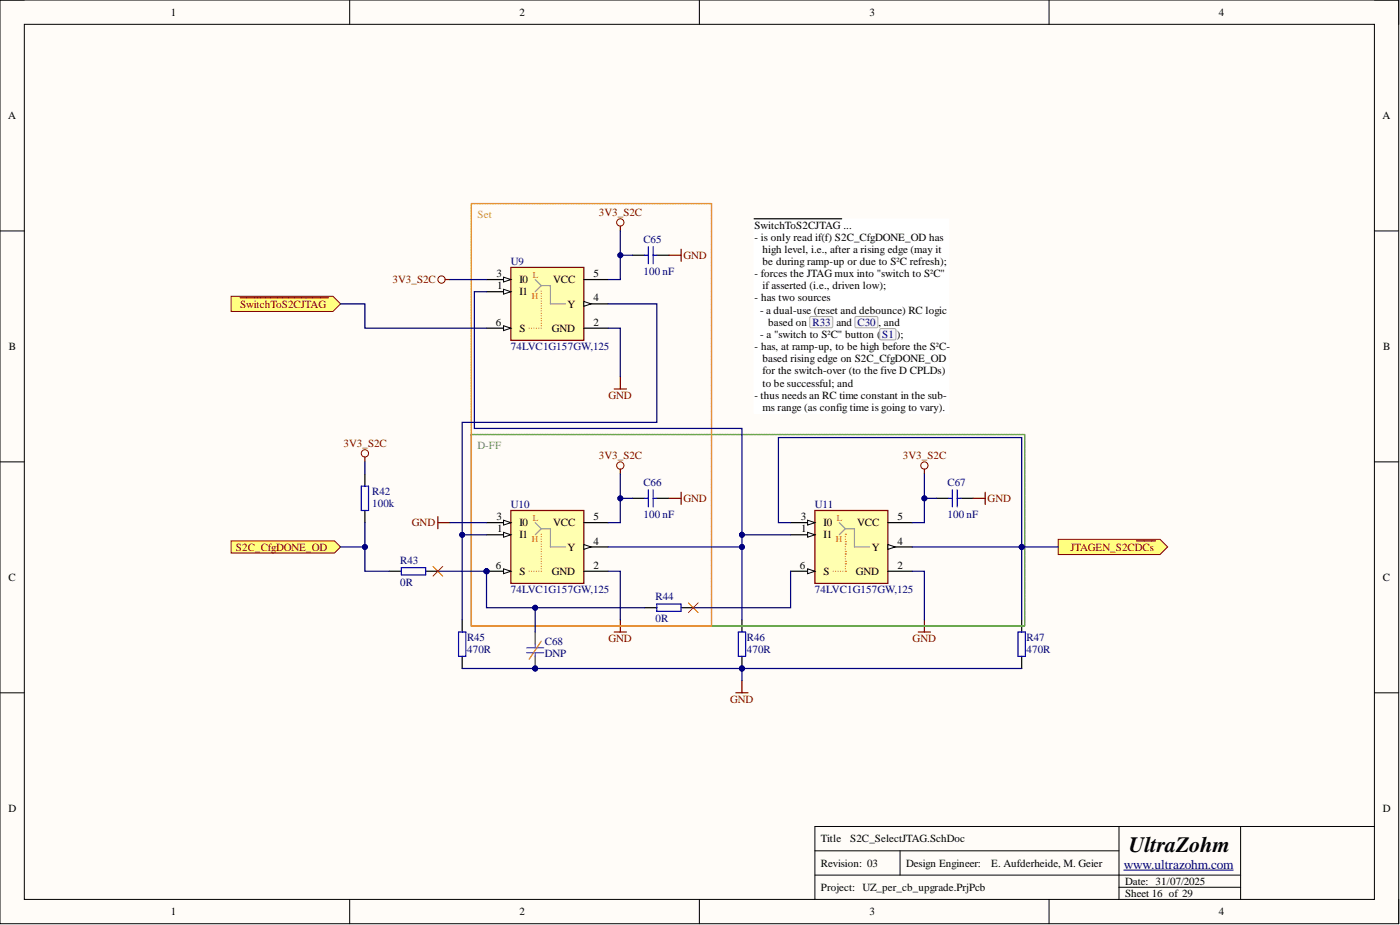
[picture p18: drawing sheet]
<svg xmlns="http://www.w3.org/2000/svg" width="292mm" height="193mm" viewBox="0 0 292 193" stroke-linecap="round" stroke-linejoin="round" font-family="sans-serif">
<defs><g id="words">
<text font-size="4.6" x="235.5" y="177.7">UltraZohm</text>
<text font-size="2.8" fill="#000080" x="234.5" y="181.2">www.ultrazohm.com</text>
<g font-size="2.3">
<text x="35.6" y="3.3">1</text>
<text x="108.4" y="3.3">2</text>
<text x="181.4" y="3.3">3</text>
<text x="254.3" y="3.3">4</text>
<text x="1.7" y="24.9">A</text>
<text x="288.5" y="24.9">A</text>
<text x="157.4" y="47.7">SwitchToS2CJTAG ...</text>
<text x="157.4" y="50.2">- is only read if(f) S2C_CfgDONE_OD has</text>
<text x="159.1" y="52.7">high level, i.e., after a rising edge (may it</text>
<text x="103.6" y="57.8">3</text>
<text x="108.4" y="59.1">I0</text>
<text x="115.4" y="59.1">VCC</text>
<text x="123.8" y="57.8">5</text>
<text x="157.4" y="57.8">- forces the JTAG mux into &quot;switch to S²C&quot;</text>
<text x="159.1" y="55.3">be during ramp-up or due to S²C refresh);</text>
<text x="103.7" y="60.3">1</text>
<text x="108.4" y="61.6">I1</text>
<text x="118.4" y="64.2">Y</text>
<text x="123.8" y="62.9">4</text>
<text x="157.4" y="62.9">- has two sources</text>
<text x="158.6" y="65.4">- a dual-use (reset and debounce) RC logic</text>
<text x="159.1" y="60.3">ifasserted (i.e., driven low);</text>
<text x="103.5" y="68">6</text>
<text x="108.4" y="69.2">S</text>
<text x="115.1" y="69.2">GND</text>
<text x="123.8" y="68">2</text>
<text x="158.6" y="70.5">- a &quot;switch to S²C&quot; button (S1 );</text>
<text x="160.3" y="68">based on R33 and C30 , and</text>
<text x="1.9" y="73">B</text>
<text x="157.4" y="73">- has, at ramp-up, to be high before the S²C-</text>
<text x="159.1" y="75.6">based rising edge on S2C_CfgDONE_OD</text>
<text x="288.6" y="73">B</text>
<text x="157.4" y="83.2">- thus needs an RC time constant in the sub-</text>
<text x="159.1" y="78.1">for the switch-over (to the five D CPLDs)</text>
<text x="159.1" y="80.6">to be successful; and</text>
<text x="159.1" y="85.7">ms range (as config time is going to vary).</text>
<text x="103.6" y="108.5">3</text>
<text x="103.7" y="111.1">1</text>
<text x="108.4" y="112.3">I1</text>
<text x="108.4" y="109.8">I0</text>
<text x="115.4" y="109.8">VCC</text>
<text x="123.8" y="113.6">4</text>
<text x="123.8" y="108.5">5</text>
<text x="167.1" y="108.5">3</text>
<text x="167.2" y="111.1">1</text>
<text x="171.8" y="112.3">I1</text>
<text x="171.8" y="109.8">I0</text>
<text x="178.8" y="109.8">VCC</text>
<text x="187.3" y="113.6">4</text>
<text x="187.3" y="108.5">5</text>
<text x="103.5" y="118.7">6</text>
<text x="108.4" y="119.9">S</text>
<text x="115.1" y="119.9">GND</text>
<text x="118.4" y="114.9">Y</text>
<text x="123.8" y="118.7">2</text>
<text x="166.9" y="118.7">6</text>
<text x="171.8" y="119.9">S</text>
<text x="178.6" y="119.9">GND</text>
<text x="181.9" y="114.9">Y</text>
<text x="187.3" y="118.7">2</text>
<text x="1.8" y="121.2">C</text>
<text x="288.5" y="121.2">C</text>
<text x="1.8" y="169.4">D</text>
<text x="288.5" y="169.4">D</text>
<text x="171.3" y="175.7">Title</text>
<text x="177.4" y="175.7">S2C_SelectJTAG.SchDoc</text>
<text x="171.3" y="180.8">Revision: 03</text>
<text x="171.3" y="185.9">Project: UZ_per_cb_upgrade.PrjPcb</text>
<text x="189.1" y="180.8">Design Engineer:</text>
<text x="206.8" y="180.8">E. Aufderheide, M. Geier</text>
<text x="234.7" y="184.6">Date: 31/07/2025</text>
<text x="35.6" y="190.9">1</text>
<text x="108.4" y="190.9">2</text>
<text x="181.4" y="190.9">3</text>
<text x="234.7" y="187.1">Sheet 16 of 29</text>
<text x="254.3" y="190.9">4</text>
</g>
<text font-size="2.3" fill="#e69138" x="99.6" y="45.4">Set</text>
<g font-size="2.3" fill="#800000">
<text x="124.9" y="45.1">3V3_S2C</text>
<text x="81.9" y="59.1">3V3_S2C</text>
<text x="142.6" y="54">GND</text>
<text x="50.1" y="64.2">SwitchToS2CJTAG</text>
<text x="127" y="83.2">GND</text>
<text x="71.6" y="93.3">3V3_S2C</text>
<text x="124.9" y="95.8">3V3_S2C</text>
<text x="188.4" y="95.8">3V3_S2C</text>
<text x="142.6" y="104.7">GND</text>
<text x="206.1" y="104.7">GND</text>
<text x="85.9" y="109.8">GND</text>
<text x="49.2" y="114.9">S2C_CfgDONE_OD</text>
<text x="223.3" y="114.9">JTAGEN_S2CDCs</text>
<text x="127" y="133.9">GND</text>
<text x="190.4" y="133.9">GND</text>
<text x="152.3" y="146.6">GND</text>
</g>
<g font-size="2.3" fill="#000080">
<text x="134.2" y="50.7">C65</text>
<text x="106.6" y="55.3">U9</text>
<text x="134.2" y="57.3">100 nF</text>
<text x="106.6" y="73">74LVC1G157GW,125</text>
<text x="134.2" y="101.4">C66</text>
<text x="197.7" y="101.4">C67</text>
<text x="77.7" y="105.7">100k</text>
<text x="77.7" y="103.2">R42</text>
<text x="106.6" y="106">U10</text>
<text x="170" y="106">U11</text>
<text x="134.2" y="108">100 nF</text>
<text x="197.7" y="108">100 nF</text>
<text x="83.5" y="117.7">R43</text>
<text x="83.5" y="122.2">0R</text>
<text x="106.6" y="123.7">74LVC1G157GW,125</text>
<text x="136.8" y="125.3">R44</text>
<text x="170" y="123.7">74LVC1G157GW,125</text>
<text x="136.8" y="129.8">0R</text>
<text x="97.4" y="136.2">470R</text>
<text x="97.4" y="133.6">R45</text>
<text x="113.7" y="137.1">DNP</text>
<text x="113.7" y="134.6">C68</text>
<text x="155.8" y="136.2">470R</text>
<text x="155.8" y="133.6">R46</text>
<text x="214.2" y="136.2">470R</text>
<text x="214.2" y="133.6">R47</text>
</g>
<text font-size="2.3" fill="#6aa84f" x="99.6" y="93.6">D-FF</text>
<g font-size="1.9" fill="#bf9000">
<text x="111.2" y="57.9">L</text>
<text x="111" y="62.5">H</text>
<text x="111" y="113.2">H</text>
<text x="111.2" y="108.6">L</text>
<text x="174.4" y="113.2">H</text>
<text x="174.6" y="108.6">L</text>
</g>
</g></defs>
<path d="M0 0h291.8v192.7h-291.8z" fill-rule="evenodd" fill="#fffcf8"/>
<path d="M0 0h291.8v192.7h-291.8z" fill="none" stroke="#000" stroke-width=".21"/>
<path d="M5.1 5.1h281.7v182.5h-281.7z" fill-rule="evenodd" fill="#fffcf8"/>
<g fill="none" stroke="#000" stroke-width=".21">
<path d="M0 0h5.1M5.1 5.1h281.7v182.5h-281.7zM73 0v5.1M145.9 0v5.1M218.9 0v5.1M286.8 0h5v5.1M0 48.2h5.1M286.8 48.2h5M0 96.4h5.1M286.8 96.4h5M0 144.5h5.1M286.8 144.5h5"/>
<path d="M170 177.5h63.5M187.8 177.5v5.1M233.5 172.4v15.2M258.8 172.4v15.2M286.8 172.4h-116.8v15.2M73 187.6v5.1M145.9 187.6v5.1M170 182.6h88.8M218.9 187.6v5.1M233.5 185.1h25.3M291.8 187.6v5.1"/>
</g>
<path d="M234.5 181.5h22.8" fill="none" stroke="#000080" stroke-width=".21"/>
<path d="M220.8 112.5h21.2l1.6 1.6-1.6 1.6h-21.2z" fill-rule="evenodd" fill="#ffff80"/>
<path d="M220.8 112.5h21.2l1.6 1.6-1.6 1.6h-21.2z" fill="none" stroke="#800000" stroke-width=".21"/>
<path d="M237.1 112.8h4" fill="none" stroke="#800000" stroke-width=".25"/>
<path d="M48.2 61.8h21.3l1.6 1.6-1.6 1.6h-21.3z" fill-rule="evenodd" fill="#ffff80"/>
<path d="M48.2 61.8h21.3l1.6 1.6-1.6 1.6h-21.3z" fill="none" stroke="#800000" stroke-width=".21"/>
<path d="M50.1 62.1h18.4" fill="none" stroke="#800000" stroke-width=".25"/>
<path d="M48.2 112.8h21.6l1.3 1.3-1.3 1.3h-21.6z" fill-rule="evenodd" fill="#ffff80"/>
<g fill="none" stroke="#800000" stroke-width=".21">
<path d="M48.2 112.8h21.6l1.3 1.3-1.3 1.3h-21.6z"/>
<circle cx="76.1" cy="94.6" r=".76"/>
</g>
<path d="M76.1 98.9v2.5M76.1 106.5v2.5M81.2 119.2h2.5M88.8 119.2h2.6" fill="none" stroke="#000" stroke-width=".25"/>
<path d="M75.4 101.4h1.5v5.1h-1.5zM83.7 118.4h5.1v1.5h-5.1z" fill="none" stroke="#00f" stroke-width=".25"/>
<path d="M129.4 78.6v2.5M76.1 95.3v1.1M128.2 81.1h2.5" fill="none" stroke="#800000" stroke-width=".25"/>
<path d="M106.6 55.8h15.2v15.2h-15.2z" fill-rule="evenodd" fill="#ffffb0"/>
<path d="M106.6 55.8h15.2v15.2h-15.2z" fill="none" stroke="#800000" stroke-width=".25"/>
<path d="M121.8 63.4h5.1" fill="none" stroke="#000" stroke-width=".25"/>
<path d="M121.8 62.9l1.5 .5-1.5 .5z" fill="#f8fcff"/>
<path d="M121.8 62.9l1.5 .5-1.5 .5z" fill="none" stroke="#000" stroke-width=".21"/>
<path d="M121.8 58.3h5.1M101.5 60.9h5.1M121.8 68.5h5.1" fill="none" stroke="#000" stroke-width=".25"/>
<path d="M105.1 60.3l1.5 .6-1.5 .5z" fill="#f8fcff"/>
<path d="M105.1 60.3l1.5 .6-1.5 .5z" fill="none" stroke="#000" stroke-width=".21"/>
<path d="M101.5 58.3h5.1" fill="none" stroke="#000" stroke-width=".25"/>
<path d="M105.1 57.8l1.5 .5-1.5 .5z" fill="#f8fcff"/>
<path d="M105.1 57.8l1.5 .5-1.5 .5z" fill="none" stroke="#000" stroke-width=".21"/>
<path d="M101.5 68.5h5.1" fill="none" stroke="#000" stroke-width=".25"/>
<path d="M105.1 68l1.5 .5-1.5 .5z" fill="#f8fcff"/>
<path d="M105.1 68l1.5 .5-1.5 .5z" fill="none" stroke="#000" stroke-width=".21"/>
<g fill="none" stroke="#bf9000" stroke-width=".25">
<path d="M110.4 68.5h.1M110.9 68.5h.1M111.4 68.5h.1M111.9 68.5h.1M112.4 68.5h.1M112.9 60.7h.1M112.9 61.2v.1M112.9 61.8h.1M112.9 62.3h.1M112.9 62.8h.1M112.9 63.3h.1M112.9 63.8h.1"/>
<path d="M112.9 64.3h.1M112.9 64.9h.1M112.9 65.4h.1M112.9 65.9h.1M112.9 66.4h.1M112.9 66.9h.1M112.9 67.4h.1M112.9 67.9v.1M112.9 68.5h.1"/>
</g>
<path d="M111.7 58.3l1.2 1.3M112.9 59.6l-1.2 1.3M112.9 59.6h1.9v3.8h3.2" fill="none" stroke="#999" stroke-width=".25"/>
<circle cx="101.5" cy="119.2" r=".51" fill="#000080"/>
<circle cx="101.5" cy="119.2" r=".51" fill="none" stroke="#000080" stroke-width=".21"/>
<path d="M106.6 106.5h15.2v15.2h-15.2z" fill-rule="evenodd" fill="#ffffb0"/>
<path d="M106.6 106.5h15.2v15.2h-15.2z" fill="none" stroke="#800000" stroke-width=".25"/>
<path d="M121.8 114.1h5.1" fill="none" stroke="#000" stroke-width=".25"/>
<path d="M121.8 113.6l1.5 .5-1.5 .5z" fill="#f8fcff"/>
<path d="M121.8 113.6l1.5 .5-1.5 .5z" fill="none" stroke="#000" stroke-width=".21"/>
<path d="M101.5 111.6h5.1M121.8 109h5.1M121.8 119.2h5.1" fill="none" stroke="#000" stroke-width=".25"/>
<path d="M105.1 111.1l1.5 .5-1.5 .5z" fill="#f8fcff"/>
<path d="M105.1 111.1l1.5 .5-1.5 .5z" fill="none" stroke="#000" stroke-width=".21"/>
<path d="M101.5 109h5.1" fill="none" stroke="#000" stroke-width=".25"/>
<path d="M105.1 108.5l1.5 .5-1.5 .5z" fill="#f8fcff"/>
<path d="M105.1 108.5l1.5 .5-1.5 .5z" fill="none" stroke="#000" stroke-width=".21"/>
<path d="M101.5 119.2h5.1" fill="none" stroke="#000" stroke-width=".25"/>
<path d="M105.1 118.7l1.5 .5-1.5 .5z" fill="#f8fcff"/>
<path d="M105.1 118.7l1.5 .5-1.5 .5z" fill="none" stroke="#000" stroke-width=".21"/>
<circle cx="101.5" cy="119.2" r=".51" fill="#000080"/>
<circle cx="101.5" cy="119.2" r=".51" fill="none" stroke="#000080" stroke-width=".21"/>
<g fill="none" stroke="#bf9000" stroke-width=".25">
<path d="M110.4 119.2h.1M110.9 119.2h.1M111.4 119.2h.1M111.9 119.2h.1M112.4 119.2h.1M112.9 111.4v.1M112.9 112h.1M112.9 112.5h.1M112.9 113h.1M112.9 113.5h.1M112.9 114h.1M112.9 114.5h.1"/>
<path d="M112.9 115v.1M112.9 115.6h.1M112.9 116.1h.1M112.9 116.6h.1M112.9 117.1h.1M112.9 117.6h.1M112.9 118.1h.1M112.9 118.7h.1M112.9 119.2h.1"/>
</g>
<path d="M111.7 109l1.2 1.3M112.9 110.3l-1.2 1.3M112.9 110.3h1.9v3.8h3.2" fill="none" stroke="#999" stroke-width=".25"/>
<path d="M170 106.5h15.3v15.2h-15.3z" fill-rule="evenodd" fill="#ffffb0"/>
<path d="M170 106.5h15.3v15.2h-15.3z" fill="none" stroke="#800000" stroke-width=".25"/>
<path d="M185.3 114.1h5" fill="none" stroke="#000" stroke-width=".25"/>
<path d="M185.3 113.6l1.5 .5-1.5 .5z" fill="#f8fcff"/>
<path d="M185.3 113.6l1.5 .5-1.5 .5z" fill="none" stroke="#000" stroke-width=".21"/>
<path d="M165 111.6h5M185.3 109h5M185.3 119.2h5" fill="none" stroke="#000" stroke-width=".25"/>
<path d="M168.5 111.1l1.5 .5-1.5 .5z" fill="#f8fcff"/>
<path d="M168.5 111.1l1.5 .5-1.5 .5z" fill="none" stroke="#000" stroke-width=".21"/>
<path d="M165 109h5" fill="none" stroke="#000" stroke-width=".25"/>
<path d="M168.5 108.5l1.5 .5-1.5 .5z" fill="#f8fcff"/>
<path d="M168.5 108.5l1.5 .5-1.5 .5z" fill="none" stroke="#000" stroke-width=".21"/>
<path d="M165 119.2h5" fill="none" stroke="#000" stroke-width=".25"/>
<path d="M168.5 118.7l1.5 .5-1.5 .5z" fill="#f8fcff"/>
<path d="M168.5 118.7l1.5 .5-1.5 .5z" fill="none" stroke="#000" stroke-width=".21"/>
<g fill="none" stroke="#bf9000" stroke-width=".25">
<path d="M173.8 119.2h.1M174.3 119.2h.1M174.8 119.2h.1M175.4 119.2h.1M175.9 119.2h.1M176.4 119.2h.1M176.4 117.6h.1M176.4 117.1h.1M176.4 115.6h.1M176.4 115.1h.1M176.4 113.5h.1M176.4 113h.1"/>
<path d="M176.4 111.5h.1M176.4 112h.1M176.4 112.5h.1M176.4 114h.1M176.4 114.5h.1M176.4 116.1h.1M176.4 116.6h.1M176.4 118.1h.1M176.4 118.7h.1"/>
</g>
<path d="M175.1 109l1.3 1.3M176.4 110.3l-1.3 1.3M176.4 110.3h1.9v3.8h3.1" fill="none" stroke="#999" stroke-width=".25"/>
<path d="M132 53.2h2.5M137 53.2h2.6M132 104h2.5M137 104h2.6M195.4 104h2.5M200.5 104h2.5M96.4 129.3v2.6M96.4 136.9v2.6" fill="none" stroke="#000" stroke-width=".25"/>
<g fill="none" stroke="#00f" stroke-width=".25">
<path d="M134.5 53.2h.8M135.3 51.5v3.5M136.3 51.5v3.5M136.3 53.2h.7M134.5 104h.8M135.3 102.2v3.5M136.3 102.2v3.5M136.3 104h.7M197.9 104h.8M198.7 102.2v3.5M199.7 104h.8M199.7 102.2v3.5"/>
<path d="M95.7 131.9h1.5v5h-1.5z"/>
</g>
<g fill="none" stroke="#800000" stroke-width=".21">
<circle cx="92.1" cy="58.3" r=".76"/>
<circle cx="129.4" cy="46.4" r=".76"/>
<circle cx="129.4" cy="97.1" r=".76"/>
<circle cx="192.9" cy="97.1" r=".76"/>
</g>
<g fill="none" stroke="#800000" stroke-width=".25">
<path d="M92.9 58.3h1M129.4 47.2v1M139.6 53.2h2.5M142.1 52v2.5M129.4 97.9v1M192.9 97.9v1M91.4 107.8v2.5M91.4 109h2.5M139.6 104h2.5M142.1 102.7v2.5M203 104h2.6M205.6 102.7v2.5"/>
<path d="M128.2 131.9h2.5M129.4 129.3v2.6M191.6 131.9h2.5M192.9 129.3v2.6M153.5 144.5h2.6M154.8 142v2.5"/>
</g>
<circle cx="154.8" cy="139.5" r=".51" fill="#000080"/>
<circle cx="154.8" cy="139.5" r=".51" fill="none" stroke="#000080" stroke-width=".21"/>
<path d="M154.8 136.9v2.6" fill="none" stroke="#000" stroke-width=".25"/>
<circle cx="154.8" cy="139.5" r=".51" fill="#000080"/>
<circle cx="154.8" cy="139.5" r=".51" fill="none" stroke="#000080" stroke-width=".21"/>
<path d="M134.5 126.8h2.5M142.1 126.8h2.5M154.8 129.3v2.6M213.2 129.3v2.6M213.2 136.9v2.6" fill="none" stroke="#000" stroke-width=".25"/>
<path d="M137 126h5.1v1.5h-5.1zM154 131.9h1.6v5h-1.6zM212.4 131.9h1.5v5h-1.5z" fill="none" stroke="#00f" stroke-width=".25"/>
<path d="M98.3 130.5l.1 .1zM98.3 130.1v.3zM98.3 129.8v.2zM98.3 129.5v.2zM98.3 129.1v.3zM98.3 128.8v.2zM98.3 128.4v.3zM98.3 128.1v.2zM98.3 127.8v.2zM98.3 127.4v.3zM98.3 127.1v.2zM98.3 126.8v.2zM98.3 126.4v.3zM98.3 126.1v.2zM98.3 125.7v.3zM98.3 125.4v.2zM98.3 125.1v.2zM98.3 124.7v.3zM98.3 124.4v.2zM98.3 124v.3zM98.3 123.7v.2zM98.3 123.4v.2zM98.3 123v.3zM98.3 122.7v.2zM98.3 122.4v.2zM98.3 122v.3zM98.3 121.7v.2zM98.3 121.3v.3zM98.3 121v.2zM98.3 120.7v.2zM98.3 120.3v.3zM98.3 120v.2zM98.3 119.7v.2zM98.3 119.3v.3zM98.3 119v.2zM98.3 118.6v.3zM98.3 118.3v.2zM98.3 118v.2zM98.3 117.6v.3zM98.3 117.3v.2zM98.3 116.9v.3zM98.3 116.6v.2zM98.3 116.3v.2zM98.3 115.9v.3zM98.3 115.6v.2zM98.3 115.3v.2zM98.3 114.9v.3zM98.3 114.6v.2zM98.3 114.2v.3zM98.3 113.9v.2zM98.3 113.6v.2zM98.3 113.2v.3zM98.3 112.9v.2zM98.3 112.6v.2zM98.3 112.2v.3zM98.3 111.9v.2zM98.3 111.5v.3zM98.3 111.2v.2zM98.3 110.9v.2zM98.3 110.5v.3zM98.3 110.2v.2zM98.3 109.8v.3zM98.3 109.5v.2zM98.3 109.2v.2zM98.3 108.8v.3zM98.3 108.5v.2zM98.3 108.2v.2zM98.3 107.8v.3zM98.3 107.5v.2zM98.3 107.1v.3zM98.3 106.8v.2zM98.3 106.5v.2zM98.3 106.1v.3zM98.3 105.8v.2zM98.3 105.5v.2zM98.3 105.1v.3zM98.3 104.8v.2zM98.3 104.4v.3zM98.3 104.1v.2zM98.3 103.8v.2zM98.3 103.4v.3zM98.3 103.1v.2zM98.3 102.7v.3zM98.3 102.4v.3zM98.3 102.1v.2zM98.3 101.7v.3zM98.3 101.4v.2zM98.3 101.1v.2zM98.3 100.7v.3zM98.3 100.4v.2zM98.3 100v.3zM98.3 99.7v.2zM98.3 99.4v.2zM98.3 99v.3zM98.3 98.7v.2zM98.3 98.4v.2zM98.3 98v.3zM98.3 97.7v.2zM98.3 97.3v.3zM98.3 97v.2zM98.3 96.7v.2zM98.3 96.3v.3zM98.3 96v.2zM98.3 95.6v.3zM98.3 95.3v.3zM98.3 95v.2zM98.3 94.6v.3zM98.3 94.3v.2zM98.3 94v.2zM98.3 93.6v.3zM98.3 93.3v.2zM98.3 92.9v.3zM98.3 92.6v.2zM98.3 92.3v.2zM98.3 91.9v.3zM98.3 91.6v.2zM98.3 91.3v.2zM98.3 90.9v.3zM98.3 90.6h.1v.2zM98.5 90.6h.3zM98.9 90.6h.2zM99.2 90.6h.2zM99.5 90.6h.3zM99.9 90.6h.2zM100.2 90.6h.3zM100.5 90.6h.3zM100.9 90.6h.2zM101.2 90.6h.3zM101.6 90.6h.2zM101.9 90.6h.2zM102.2 90.6h.3zM102.6 90.6h.2zM102.9 90.6h.3zM103.3 90.6h.2zM103.6 90.6h.2zM103.9 90.6h.3zM104.3 90.6h.2zM104.6 90.6h.2zM104.9 90.6h.3zM105.3 90.6h.2zM105.6 90.6h.3zM106 90.6h.2zM106.3 90.6h.2zM106.6 90.6h.3zM107 90.6h.2zM107.3 90.6h.3zM107.7 90.6h.2zM108 90.6h.2zM108.3 90.6h.3zM108.7 90.6h.2zM109 90.6h.2zM109.3 90.6h.3zM109.7 90.6h.2zM110 90.6h.3zM110.4 90.6h.2zM110.7 90.6h.2zM111 90.6h.3zM111.4 90.6h.2zM111.7 90.6h.3zM112.1 90.6h.2zM112.4 90.6h.2zM112.7 90.6h.3zM113.1 90.6h.2zM113.4 90.6h.2zM113.7 90.6h.3zM114.1 90.6h.2zM114.4 90.6h.3zM114.8 90.6h.2zM115.1 90.6h.2zM115.4 90.6h.3zM115.8 90.6h.2zM116.1 90.6h.3zM116.5 90.6h.2zM116.8 90.6h.2zM117.1 90.6h.3zM117.5 90.6h.2zM117.8 90.6h.2zM118.1 90.6h.3zM118.5 90.6h.2zM118.8 90.6h.3zM119.2 90.6h.2zM119.5 90.6h.2zM119.8 90.6h.3zM120.2 90.6h.2zM120.5 90.6h.3zM120.9 90.6h.2zM121.2 90.6h.2zM121.5 90.6h.3zM121.9 90.6h.2zM122.2 90.6h.2zM122.5 90.6h.3zM122.9 90.6h.2zM123.2 90.6h.3zM123.6 90.6h.2zM123.9 90.6h.2zM124.2 90.6h.3zM124.6 90.6h.2zM124.9 90.6h.3zM125.2 90.6h.3zM125.6 90.6h.2zM125.9 90.6h.3zM126.3 90.6h.2zM126.6 90.6h.2zM126.9 90.6h.3zM127.3 90.6h.2zM127.6 90.6h.3zM128 90.6h.2zM128.3 90.6h.2zM128.6 90.6h.3zM129 90.6h.2zM129.3 90.6h.2zM129.6 90.6h.3zM130 90.6h.2zM130.3 90.6h.3zM130.7 90.6h.2zM131 90.6h.2zM131.3 90.6h.3zM131.7 90.6h.2zM132 90.6h.3zM132.4 90.6h.2zM132.7 90.6h.2zM133 90.6h.3zM133.4 90.6h.2zM133.7 90.6h.2zM134 90.6h.3zM134.4 90.6h.2zM134.7 90.6h.3zM135.1 90.6h.2zM135.4 90.6h.2zM135.7 90.6h.3zM136.1 90.6h.2zM136.4 90.6h.3zM136.8 90.6h.2zM137.1 90.6h.2zM137.4 90.6h.3zM137.8 90.6h.2zM138.1 90.6h.2zM138.4 90.6h.3zM138.8 90.6h.2zM139.1 90.6h.3zM139.5 90.6h.2zM139.8 90.6h.2zM140.1 90.6h.3zM140.5 90.6h.2zM140.8 90.6h.3zM141.2 90.6h.2zM141.5 90.6h.2zM141.8 90.6h.3zM142.2 90.6h.2zM142.5 90.6h.2zM142.8 90.6h.3zM143.2 90.6h.2zM143.5 90.6h.3zM143.9 90.6h.2zM144.2 90.6h.2zM144.5 90.6h.3zM144.9 90.6h.2zM145.2 90.6h.3zM145.6 90.6h.2zM145.9 90.6h.2zM146.2 90.6h.3zM146.6 90.6h.2zM146.9 90.6h.2zM147.2 90.6h.3zM147.6 90.6h.2zM147.9 90.6h.3zM148.3 90.6h.2zM148.6 90.6h.2zM148.9 90.6h.3zM149.3 90.6h.2zM149.6 90.6h.3zM149.9 90.6h.3zM150.3 90.6h.2zM150.6 90.6h.3zM151 90.6h.2zM151.3 90.6h.2zM151.6 90.6h.3zM152 90.6h.2zM152.3 90.6h.3zM152.7 90.6h.2zM153 90.6h.2zM153.3 90.6h.3zM153.7 90.6h.2zM154 90.6h.3zM154.3 90.6h.3zM154.7 90.6h.2zM155 90.6h.3zM155.4 90.6h.2zM155.7 90.6h.2zM156 90.6h.3zM156.4 90.6h.2zM156.7 90.6h.3zM157.1 90.6h.2zM157.4 90.6h.2zM157.7 90.6h.3zM158.1 90.6h.2zM158.4 90.6h.2zM158.7 90.6h.3zM159.1 90.6h.2zM159.4 90.6h.3zM159.8 90.6h.2zM160.1 90.6h.2zM160.4 90.6h.3zM160.8 90.6h.2zM161.1 90.6h.3zM161.5 90.6h.2zM161.8 90.6h.2zM162.1 90.6h.3zM162.5 90.6h.2zM162.8 90.6h.2zM163.1 90.6h.3zM163.5 90.6h.2zM163.8 90.6h.3zM164.2 90.6h.2zM164.5 90.6h.2zM164.8 90.6h.3zM165.2 90.6h.2zM165.5 90.6h.3zM165.9 90.6h.2zM166.2 90.6h.2zM166.5 90.6h.3zM166.9 90.6h.2zM167.2 90.6h.2zM167.5 90.6h.3zM167.9 90.6h.2zM168.2 90.6h.3zM168.6 90.6h.2zM168.9 90.6h.2zM169.2 90.6h.3zM169.6 90.6h.2zM169.9 90.6h.3zM170.3 90.6h.2zM170.6 90.6h.2zM170.9 90.6h.3zM171.3 90.6h.2zM171.6 90.6h.2zM171.9 90.6h.3zM172.3 90.6h.2zM172.6 90.6h.3zM173 90.6h.2zM173.3 90.6h.2zM173.6 90.6h.3zM174 90.6h.2zM174.3 90.6h.3zM174.6 90.6h.3zM175 90.6h.2zM175.3 90.6h.3zM175.7 90.6h.2zM176 90.6h.2zM176.3 90.6h.3zM176.7 90.6h.2zM177 90.6h.3zM177.4 90.6h.2zM177.7 90.6h.2zM178 90.6h.3zM178.4 90.6h.2zM178.7 90.6h.3zM179 90.6h.3zM179.4 90.6h.2zM179.7 90.6h.3zM180.1 90.6h.2zM180.4 90.6h.3zM180.7 90.6h.3zM181.1 90.6h.2zM181.4 90.6h.3zM181.8 90.6h.2zM182.1 90.6h.2zM182.4 90.6h.3zM182.8 90.6h.2zM183.1 90.6h.3zM183.5 90.6h.2zM183.8 90.6h.2zM184.1 90.6h.3zM184.5 90.6h.2zM184.8 90.6h.3zM185.1 90.6h.3zM185.5 90.6h.2zM185.8 90.6h.3zM186.2 90.6h.2zM186.5 90.6h.2zM186.8 90.6h.3zM187.2 90.6h.2zM187.5 90.6h.3zM187.9 90.6h.2zM188.2 90.6h.2zM188.5 90.6h.3zM188.9 90.6h.2zM189.2 90.6h.3zM189.5 90.6h.3zM189.9 90.6h.2zM190.2 90.6h.3zM190.6 90.6h.2zM190.9 90.6h.2zM191.2 90.6h.3zM191.6 90.6h.2zM191.9 90.6h.3zM192.3 90.6h.2zM192.6 90.6h.2zM192.9 90.6h.3zM193.3 90.6h.2zM193.6 90.6h.2zM193.9 90.6h.3zM194.3 90.6h.2zM194.6 90.6h.3zM195 90.6h.2zM195.3 90.6h.2zM195.6 90.6h.3zM196 90.6h.2zM196.3 90.6h.3zM196.6 90.6h.3zM197 90.6h.2zM197.3 90.6h.3zM197.7 90.6h.2zM198 90.6h.2zM198.3 90.6h.3zM198.7 90.6h.2zM199 90.6h.3zM199.4 90.6h.2zM199.7 90.6h.2zM200 90.6h.3zM200.4 90.6h.2zM200.7 90.6h.3zM201 90.6h.3zM201.4 90.6h.2zM201.7 90.6h.3zM202.1 90.6h.2zM202.4 90.6h.2zM202.7 90.6h.3zM203.1 90.6h.2zM203.4 90.6h.3zM203.8 90.6h.2zM204.1 90.6h.2zM204.4 90.6h.3zM204.8 90.6h.2zM205.1 90.6h.3zM205.4 90.6h.3zM205.8 90.6h.2zM206.1 90.6h.3zM206.5 90.6h.2zM206.8 90.6h.2zM207.1 90.6h.3zM207.5 90.6h.2zM207.8 90.6h.3zM208.2 90.6h.2zM208.5 90.6h.2zM208.8 90.6h.3zM209.2 90.6h.2zM209.5 90.6h.3zM209.8 90.6h.3zM210.2 90.6h.2zM210.5 90.6h.3zM210.9 90.6h.2zM211.2 90.6h.2zM211.5 90.6h.3zM211.9 90.6h.2zM212.2 90.6h.3zM212.6 90.6h.2zM212.9 90.6h.2zM213.2 90.6h.3zM213.6 90.6h.2zM213.8 90.8v.2zM213.8 91.1v.2zM213.8 91.4v.3zM213.8 91.8v.2zM213.8 92.1v.2zM213.8 92.4v.3zM213.8 92.8v.2zM213.8 93.1v.3zM213.8 93.5v.2zM213.8 93.8v.2zM213.8 94.1v.3zM213.8 94.5v.2zM213.8 94.8v.3zM213.8 95.1v.3zM213.8 95.5v.2zM213.8 95.8v.3zM213.8 96.2v.2zM213.8 96.5v.2zM213.8 96.8v.3zM213.8 97.2v.2zM213.8 97.5v.3zM213.8 97.9v.2zM213.8 98.2v.2zM213.8 98.5v.3zM213.8 98.9v.2zM213.8 99.2v.2zM213.8 99.5v.3zM213.8 99.9v.2zM213.8 100.2v.3zM213.8 100.6v.2zM213.8 100.9v.2zM213.8 101.2v.3zM213.8 101.6v.2zM213.8 101.9v.3zM213.8 102.2v.3zM213.8 102.6v.2zM213.8 102.9v.3zM213.8 103.3v.2zM213.8 103.6v.2zM213.8 103.9v.3zM213.8 104.3v.2zM213.8 104.6v.3zM213.8 105v.2zM213.8 105.3v.2zM213.8 105.6v.3zM213.8 106v.2zM213.8 106.3v.2zM213.8 106.6v.3zM213.8 107v.2zM213.8 107.3v.3zM213.8 107.7v.2zM213.8 108v.2zM213.8 108.3v.3zM213.8 108.7v.2zM213.8 109v.3zM213.8 109.3v.3zM213.8 109.7v.2zM213.8 110v.3zM213.8 110.4v.2zM213.8 110.7v.2zM213.8 111v.3zM213.8 111.4v.2zM213.8 111.7v.3zM213.8 112.1v.2zM213.8 112.4v.2zM213.8 112.7v.3zM213.8 113.1v.2zM213.8 113.4v.2zM213.8 113.7v.3zM213.8 114.1v.2zM213.8 114.4v.3zM213.8 114.8v.2zM213.8 115.1v.2zM213.8 115.4v.3zM213.8 115.8v.2zM213.8 116.1v.3zM213.8 116.4v.3zM213.8 116.8v.2zM213.8 117.1v.3zM213.8 117.5v.2zM213.8 117.8v.2zM213.8 118.1v.3zM213.8 118.5v.2zM213.8 118.8v.3zM213.8 119.2v.2zM213.8 119.5v.2zM213.8 119.8v.3zM213.8 120.2v.2zM213.8 120.5v.2zM213.8 120.8v.3zM213.8 121.2v.2zM213.8 121.5v.3zM213.8 121.9v.2zM213.8 122.2v.2zM213.8 122.5v.3zM213.8 122.9v.2zM213.8 123.2v.3zM213.8 123.5v.3zM213.8 123.9v.2zM213.8 124.2v.3zM213.8 124.6v.2zM213.8 124.9v.2zM213.8 125.2v.3zM213.8 125.6v.2zM213.8 125.9v.3zM213.8 126.3v.2zM213.8 126.6v.2zM213.8 126.9v.3zM213.8 127.3v.2zM213.8 127.6v.2zM213.8 127.9v.3zM213.8 128.3v.2zM213.8 128.6v.3zM213.8 129v.2zM213.8 129.3v.2zM213.8 129.6v.3zM213.8 130v.2zM213.8 130.3v.3zM213.5 130.6h.3zM213.2 130.6h.2zM212.8 130.6h.3zM212.5 130.6h.2zM212.2 130.6h.2zM211.8 130.6h.3zM211.5 130.6h.2zM211.2 130.6h.2zM210.8 130.6h.3zM210.5 130.6h.2zM210.1 130.6h.3zM209.8 130.6h.2zM209.5 130.6h.2zM209.1 130.6h.3zM208.8 130.6h.2zM208.4 130.6h.3zM208.1 130.6h.2zM207.8 130.6h.2zM207.4 130.6h.3zM207.1 130.6h.2zM206.8 130.6h.2zM206.4 130.6h.3zM206.1 130.6h.2zM205.7 130.6h.3zM205.4 130.6h.2zM205.1 130.6h.2zM204.7 130.6h.3zM204.4 130.6h.2zM204 130.6h.3zM203.7 130.6h.2zM203.4 130.6h.2zM203 130.6h.3zM202.7 130.6h.2zM202.4 130.6h.2zM202 130.6h.3zM201.7 130.6h.2zM201.3 130.6h.3zM201 130.6h.2zM200.7 130.6h.2zM200.3 130.6h.3zM200 130.6h.2zM199.6 130.6h.3zM199.3 130.6h.2zM199 130.6h.2zM198.6 130.6h.3zM198.3 130.6h.2zM198 130.6h.2zM197.6 130.6h.3zM197.3 130.6h.2zM196.9 130.6h.3zM196.6 130.6h.2zM196.3 130.6h.2zM195.9 130.6h.3zM195.6 130.6h.2zM195.2 130.6h.3zM194.9 130.6h.2zM194.6 130.6h.2zM194.2 130.6h.3zM193.9 130.6h.2zM193.6 130.6h.2zM193.2 130.6h.3zM192.9 130.6h.2zM192.5 130.6h.3zM192.2 130.6h.2zM191.9 130.6h.2zM191.5 130.6h.3zM191.2 130.6h.2zM190.8 130.6h.3zM190.5 130.6h.3zM190.2 130.6h.2zM189.8 130.6h.3zM189.5 130.6h.2zM189.2 130.6h.2zM188.8 130.6h.3zM188.5 130.6h.2zM188.1 130.6h.3zM187.8 130.6h.2zM187.5 130.6h.2zM187.1 130.6h.3zM186.8 130.6h.2zM186.5 130.6h.2zM186.1 130.6h.3zM185.8 130.6h.2zM185.4 130.6h.3zM185.1 130.6h.2zM184.8 130.6h.2zM184.4 130.6h.3zM184.1 130.6h.2zM183.7 130.6h.3zM183.4 130.6h.2zM183.1 130.6h.2zM182.7 130.6h.3zM182.4 130.6h.2zM182.1 130.6h.2zM181.7 130.6h.3zM181.4 130.6h.2zM181 130.6h.3zM180.7 130.6h.2zM180.4 130.6h.2zM180 130.6h.3zM179.7 130.6h.2zM179.3 130.6h.3zM179 130.6h.2zM178.7 130.6h.2zM178.3 130.6h.3zM178 130.6h.2zM177.7 130.6h.2zM177.3 130.6h.3zM177 130.6h.2zM176.6 130.6h.3zM176.3 130.6h.2zM176 130.6h.2zM175.6 130.6h.3zM175.3 130.6h.2zM174.9 130.6h.3zM174.6 130.6h.2zM174.3 130.6h.2zM173.9 130.6h.3zM173.6 130.6h.2zM173.3 130.6h.2zM172.9 130.6h.3zM172.6 130.6h.2zM172.2 130.6h.3zM171.9 130.6h.2zM171.6 130.6h.2zM171.2 130.6h.3zM170.9 130.6h.2zM170.5 130.6h.3zM170.2 130.6h.2zM169.9 130.6h.2zM169.5 130.6h.3zM169.2 130.6h.2zM168.9 130.6h.2zM168.5 130.6h.3zM168.2 130.6h.2zM167.8 130.6h.3zM167.5 130.6h.2zM167.2 130.6h.2zM166.8 130.6h.3zM166.5 130.6h.2zM166.1 130.6h.3zM165.8 130.6h.3zM165.5 130.6h.2zM165.1 130.6h.3zM164.8 130.6h.2zM164.5 130.6h.2zM164.1 130.6h.3zM163.8 130.6h.2zM163.4 130.6h.3zM163.1 130.6h.2zM162.8 130.6h.2zM162.4 130.6h.3zM162.1 130.6h.2zM161.7 130.6h.3zM161.4 130.6h.3zM161.1 130.6h.2zM160.7 130.6h.3zM160.4 130.6h.2zM160.1 130.6h.2zM159.7 130.6h.3zM159.4 130.6h.2zM159 130.6h.3zM158.7 130.6h.2zM158.4 130.6h.2zM158 130.6h.3zM157.7 130.6h.2zM157.4 130.6h.2zM157 130.6h.3zM156.7 130.6h.2zM156.3 130.6h.3zM156 130.6h.2zM155.7 130.6h.2zM155.3 130.6h.3zM155 130.6h.2zM154.6 130.6h.3zM154.3 130.6h.2zM154 130.6h.2zM153.6 130.6h.3zM153.3 130.6h.2zM153 130.6h.2zM152.6 130.6h.3zM152.3 130.6h.2zM151.9 130.6h.3zM151.6 130.6h.2zM151.3 130.6h.2zM150.9 130.6h.3zM150.6 130.6h.2zM150.2 130.6h.3zM149.9 130.6h.2zM149.6 130.6h.2zM149.2 130.6h.3zM148.9 130.6h.2zM148.6 130.6h.2zM148.2 130.6h.3zM147.9 130.6h.2zM147.5 130.6h.3zM147.2 130.6h.2zM146.9 130.6h.2zM146.5 130.6h.3zM146.2 130.6h.2zM145.8 130.6h.3zM145.5 130.6h.2zM145.2 130.6h.2zM144.8 130.6h.3zM144.5 130.6h.2zM144.2 130.6h.2zM143.8 130.6h.3zM143.5 130.6h.2zM143.1 130.6h.3zM142.8 130.6h.2zM142.5 130.6h.2zM142.1 130.6h.3zM141.8 130.6h.2zM141.4 130.6h.3zM141.1 130.6h.3zM140.8 130.6h.2zM140.4 130.6h.3zM140.1 130.6h.2zM139.8 130.6h.2zM139.4 130.6h.3zM139.1 130.6h.2zM138.7 130.6h.3zM138.4 130.6h.2zM138.1 130.6h.2zM137.7 130.6h.3zM137.4 130.6h.2zM137 130.6h.3zM136.7 130.6h.3zM136.4 130.6h.2zM136 130.6h.3zM135.7 130.6h.2zM135.4 130.6h.2zM135 130.6h.3zM134.7 130.6h.2zM134.3 130.6h.3zM134 130.6h.2zM133.7 130.6h.2zM133.3 130.6h.3zM133 130.6h.2zM132.7 130.6h.2zM132.3 130.6h.3zM132 130.6h.2zM131.6 130.6h.3zM131.3 130.6h.2zM131 130.6h.2zM130.6 130.6h.3zM130.3 130.6h.2zM129.9 130.6h.3zM129.6 130.6h.2zM129.3 130.6h.2zM128.9 130.6h.3zM128.6 130.6h.2zM128.3 130.6h.2zM127.9 130.6h.3zM127.6 130.6h.2zM127.2 130.6h.3zM126.9 130.6h.2zM126.6 130.6h.2zM126.2 130.6h.3zM125.9 130.6h.2zM125.5 130.6h.3zM125.2 130.6h.2zM124.9 130.6h.2zM124.5 130.6h.3zM124.2 130.6h.2zM123.9 130.6h.2zM123.5 130.6h.3zM123.2 130.6h.2zM122.8 130.6h.3zM122.5 130.6h.2zM122.2 130.6h.2zM121.8 130.6h.3zM121.5 130.6h.2zM121.1 130.6h.3zM120.8 130.6h.2zM120.5 130.6h.2zM120.1 130.6h.3zM119.8 130.6h.2zM119.5 130.6h.2zM119.1 130.6h.3zM118.8 130.6h.2zM118.4 130.6h.3zM118.1 130.6h.2zM117.8 130.6h.2zM117.4 130.6h.3zM117.1 130.6h.2zM116.7 130.6h.3zM116.4 130.6h.2zM116.1 130.6h.2zM115.7 130.6h.3zM115.4 130.6h.2zM115.1 130.6h.2zM114.7 130.6h.3zM114.4 130.6h.2zM114 130.6h.3zM113.7 130.6h.2zM113.4 130.6h.2zM113 130.6h.3zM112.7 130.6h.2zM112.3 130.6h.3zM112 130.6h.3zM111.7 130.6h.2zM111.3 130.6h.3zM111 130.6h.2zM110.7 130.6h.2zM110.3 130.6h.3zM110 130.6h.2zM109.6 130.6h.3zM109.3 130.6h.2zM109 130.6h.2zM108.6 130.6h.3zM108.3 130.6h.2zM108 130.6h.2zM107.6 130.6h.3zM107.3 130.6h.2zM106.9 130.6h.3zM106.6 130.6h.2zM106.3 130.6h.2zM105.9 130.6h.3zM105.6 130.6h.2zM105.2 130.6h.3zM104.9 130.6h.2zM104.6 130.6h.2zM104.2 130.6h.3zM103.9 130.6h.2zM103.6 130.6h.2zM103.2 130.6h.3zM102.9 130.6h.2zM102.5 130.6h.3zM102.2 130.6h.2zM101.9 130.6h.2zM101.5 130.6h.3zM101.2 130.6h.2zM100.8 130.6h.3zM100.5 130.6h.2zM100.2 130.6h.2zM99.8 130.6h.3zM99.5 130.6h.2zM99.2 130.6h.2zM98.8 130.6h.3zM98.5 130.6h.2z" fill="#6aa84f" stroke="#6aa84f" stroke-width=".21"/>
<path d="M98.3 130.5v.1zM98.3 130.1v.3zM98.3 129.8v.2zM98.3 129.5v.2zM98.3 129.1v.3zM98.3 128.8v.2zM98.3 128.4v.3zM98.3 128.1v.2zM98.3 127.8v.2zM98.3 127.4v.3zM98.3 127.1v.2zM98.3 126.8v.2zM98.3 126.4v.3zM98.3 126.1v.2zM98.3 125.7v.3zM98.3 125.4v.2zM98.3 125.1v.2zM98.3 124.7v.3zM98.3 124.4v.2zM98.3 124v.3zM98.3 123.7v.2zM98.3 123.4v.2zM98.3 123v.3zM98.3 122.7v.2zM98.3 122.4v.2zM98.3 122v.3zM98.3 121.7v.2zM98.3 121.3v.3zM98.3 121v.2zM98.3 120.7v.2zM98.3 120.3v.3zM98.3 120v.2zM98.3 119.7v.2zM98.3 119.3v.3zM98.3 119v.2zM98.3 118.6v.3zM98.3 118.3v.2zM98.3 118v.2zM98.3 117.6v.3zM98.3 117.3v.2zM98.3 116.9v.3zM98.3 116.6v.2zM98.3 116.3v.2zM98.3 115.9v.3zM98.3 115.6v.2zM98.3 115.3v.2zM98.3 114.9v.3zM98.3 114.6v.2zM98.3 114.2v.3zM98.3 113.9v.2zM98.3 113.6v.2zM98.3 113.2v.3zM98.3 112.9v.2zM98.3 112.6v.2zM98.3 112.2v.3zM98.3 111.9v.2zM98.3 111.5v.3zM98.3 111.2v.2zM98.3 110.9v.2zM98.3 110.5v.3zM98.3 110.2v.2zM98.3 109.8v.3zM98.3 109.5v.2zM98.3 109.2v.2zM98.3 108.8v.3zM98.3 108.5v.2zM98.3 108.2v.2zM98.3 107.8v.3zM98.3 107.5v.2zM98.3 107.1v.3zM98.3 106.8v.2zM98.3 106.5v.2zM98.3 106.1v.3zM98.3 105.8v.2zM98.3 105.5v.2zM98.3 105.1v.3zM98.3 104.8v.2zM98.3 104.4v.3zM98.3 104.1v.2zM98.3 103.8v.2zM98.3 103.4v.3zM98.3 103.1v.2zM98.3 102.7v.3zM98.3 102.4v.3zM98.3 102.1v.2zM98.3 101.7v.3zM98.3 101.4v.2zM98.3 101.1v.2zM98.3 100.7v.3zM98.3 100.4v.2zM98.3 100v.3zM98.3 99.7v.2zM98.3 99.4v.2zM98.3 99v.3zM98.3 98.7v.2zM98.3 98.4v.2zM98.3 98v.3zM98.3 97.7v.2zM98.3 97.3v.3zM98.3 97v.2zM98.3 96.7v.2zM98.3 96.3v.3zM98.3 96v.2zM98.3 95.6v.3zM98.3 95.3v.3zM98.3 95v.2zM98.3 94.6v.3zM98.3 94.3v.2zM98.3 94v.2zM98.3 93.6v.3zM98.3 93.3v.2zM98.3 92.9v.3zM98.3 92.6v.2zM98.3 92.3v.2zM98.3 91.9v.3zM98.3 91.6v.2zM98.3 91.3v.2zM98.3 90.9v.3zM98.3 90.6v.2zM98.3 90.2v.3zM98.3 89.9v.2zM98.3 89.6v.2zM98.3 89.2v.3zM98.3 88.9v.2zM98.3 88.5v.3zM98.3 88.2v.3zM98.3 87.9v.2zM98.3 87.5v.3zM98.3 87.2v.2zM98.3 86.9v.2zM98.3 86.5v.3zM98.3 86.2v.2zM98.3 85.8v.3zM98.3 85.5v.2zM98.3 85.2v.2zM98.3 84.8v.3zM98.3 84.5v.2zM98.3 84.2v.2zM98.3 83.8v.3zM98.3 83.5v.2zM98.3 83.1v.3zM98.3 82.8v.2zM98.3 82.5v.2zM98.3 82.1v.3zM98.3 81.8v.2zM98.3 81.4v.3zM98.3 81.1v.3zM98.3 80.8v.2zM98.3 80.4v.3zM98.3 80.1v.2zM98.3 79.8v.2zM98.3 79.4v.3zM98.3 79.1v.2zM98.3 78.7v.3zM98.3 78.4v.2zM98.3 78.1v.2zM98.3 77.7v.3zM98.3 77.4v.2zM98.3 77.1v.2zM98.3 76.7v.3zM98.3 76.4v.2zM98.3 76v.3zM98.3 75.7v.2zM98.3 75.4v.2zM98.3 75v.3zM98.3 74.7v.2zM98.3 74.4v.2zM98.3 74v.3zM98.3 73.7v.2zM98.3 73.3v.3zM98.3 73v.2zM98.3 72.7v.2zM98.3 72.3v.3zM98.3 72v.2zM98.3 71.6v.3zM98.3 71.3v.2zM98.3 71v.2zM98.3 70.6v.3zM98.3 70.3v.2zM98.3 70v.2zM98.3 69.6v.3zM98.3 69.3v.2zM98.3 68.9v.3zM98.3 68.6v.2zM98.3 68.3v.2zM98.3 67.9v.3zM98.3 67.6v.2zM98.3 67.3v.2zM98.3 66.9v.3zM98.3 66.6v.2zM98.3 66.2v.3zM98.3 65.9v.2zM98.3 65.6v.2zM98.3 65.2v.3zM98.3 64.9v.2zM98.3 64.5v.3zM98.3 64.2v.2zM98.3 63.9v.2zM98.3 63.5v.3zM98.3 63.2v.2zM98.3 62.9v.2zM98.3 62.5v.3zM98.3 62.2v.2zM98.3 61.8v.3zM98.3 61.5v.2zM98.3 61.2v.2zM98.3 60.8v.3zM98.3 60.5v.2zM98.3 60.2v.2zM98.3 59.8v.3zM98.3 59.5v.2zM98.3 59.1v.3zM98.3 58.8v.2zM98.3 58.5v.2zM98.3 58.1v.3zM98.3 57.8v.2zM98.3 57.4v.3zM98.3 57.1v.2zM98.3 56.8v.2zM98.3 56.4v.3zM98.3 56.1v.2zM98.3 55.8v.2zM98.3 55.4v.3zM98.3 55.1v.2zM98.3 54.7v.3zM98.3 54.4v.2zM98.3 54.1v.2zM98.3 53.7v.3zM98.3 53.4v.2zM98.3 53.1v.2zM98.3 52.7v.3zM98.3 52.4v.2zM98.3 52v.3zM98.3 51.7v.2zM98.3 51.4v.2zM98.3 51v.3zM98.3 50.7v.2zM98.3 50.3v.3zM98.3 50v.2zM98.3 49.7v.2zM98.3 49.3v.3zM98.3 49v.2zM98.3 48.7v.2zM98.3 48.3v.3zM98.3 48v.2zM98.3 47.6v.3zM98.3 47.3v.2zM98.3 47v.2zM98.3 46.6v.3zM98.3 46.3v.2zM98.3 46v.2zM98.3 45.6v.3zM98.3 45.3v.2zM98.3 44.9v.3zM98.3 44.6v.2zM98.3 44.3v.2zM98.3 43.9v.3zM98.3 43.6v.2zM98.3 43.2v.3zM98.3 42.9v.3zM98.3 42.6v.2zM98.4 42.4l.2 .1zM98.7 42.4l.2 .1zM99 42.4l.3 .1zM99.4 42.4l.2 .1zM99.7 42.4l.2 .1zM100 42.4l.3 .1zM100.4 42.4l.2 .1zM100.7 42.4l.3 .1zM101.1 42.4l.2 .1zM101.4 42.4l.2 .1zM101.7 42.4l.3 .1zM102.1 42.4l.2 .1zM102.4 42.4l.3 .1zM102.8 42.4l.2 .1zM103.1 42.4l.2 .1zM103.4 42.4l.3 .1zM103.8 42.4l.2 .1zM104.1 42.4l.2 .1zM104.4 42.4l.3 .1zM104.8 42.4l.2 .1zM105.1 42.4l.3 .1zM105.5 42.4l.2 .1zM105.8 42.4l.2 .1zM106.1 42.4l.3 .1zM106.5 42.4l.2 .1zM106.8 42.4l.3 .1zM107.2 42.4l.2 .1zM107.5 42.4l.2 .1zM107.8 42.4l.3 .1zM108.2 42.4l.2 .1zM108.5 42.4l.2 .1zM108.8 42.4l.3 .1zM109.2 42.4l.2 .1zM109.5 42.4l.3 .1zM109.9 42.4l.2 .1zM110.2 42.4l.2 .1zM110.5 42.4l.3 .1zM110.9 42.4l.2 .1zM111.2 42.4l.3 .1zM111.5 42.4l.3 .1zM111.9 42.4l.2 .1zM112.2 42.4l.3 .1zM112.6 42.4l.2 .1zM112.9 42.4l.2 .1zM113.2 42.4l.3 .1zM113.6 42.4l.2 .1zM113.9 42.4l.3 .1zM114.3 42.4l.2 .1zM114.6 42.4l.2 .1zM114.9 42.4l.3 .1zM115.3 42.4l.2 .1zM115.6 42.4l.3 .1zM115.9 42.4l.3 .1zM116.3 42.4l.2 .1zM116.6 42.4l.3 .1zM117 42.4l.2 .1zM117.3 42.4l.2 .1zM117.6 42.4l.3 .1zM118 42.4l.2 .1zM118.3 42.4l.3 .1zM118.7 42.4l.2 .1zM119 42.4l.2 .1zM119.3 42.4l.3 .1zM119.7 42.4l.2 .1zM120 42.4l.3 .1zM120.3 42.4l.3 .1zM120.7 42.4l.2 .1zM121 42.4l.3 .1zM121.4 42.4l.2 .1zM121.7 42.4l.2 .1zM122 42.4l.3 .1zM122.4 42.4l.2 .1zM122.7 42.4l.3 .1zM123.1 42.4l.2 .1zM123.4 42.4l.2 .1zM123.7 42.4l.3 .1zM124.1 42.4l.2 .1zM124.4 42.4l.2 .1zM124.7 42.4l.3 .1zM125.1 42.4l.2 .1zM125.4 42.4l.3 .1zM125.8 42.4l.2 .1zM126.1 42.4l.2 .1zM126.4 42.4l.3 .1zM126.8 42.4l.2 .1zM127.1 42.4l.3 .1zM127.5 42.4l.2 .1zM127.8 42.4l.2 .1zM128.1 42.4l.3 .1zM128.5 42.4l.2 .1zM128.8 42.4l.2 .1zM129.1 42.4l.3 .1zM129.5 42.4l.2 .1zM129.8 42.4l.3 .1zM130.2 42.4l.2 .1zM130.5 42.4l.2 .1zM130.8 42.4l.3 .1zM131.2 42.4l.2 .1zM131.5 42.4l.3 .1zM131.9 42.4l.2 .1zM132.2 42.4l.2 .1zM132.5 42.4l.3 .1zM132.9 42.4l.2 .1zM133.2 42.4l.2 .1zM133.5 42.4l.3 .1zM133.9 42.4l.2 .1zM134.2 42.4l.3 .1zM134.6 42.4l.2 .1zM134.9 42.4l.2 .1zM135.2 42.4l.3 .1zM135.6 42.4l.2 .1zM135.9 42.4l.3 .1zM136.2 42.4l.3 .1zM136.6 42.4l.2 .1zM136.9 42.4l.3 .1zM137.3 42.4l.2 .1zM137.6 42.4l.2 .1zM137.9 42.4l.3 .1zM138.3 42.4l.2 .1zM138.6 42.4l.3 .1zM139 42.4l.2 .1zM139.3 42.4l.2 .1zM139.6 42.4l.3 .1zM140 42.4l.2 .1zM140.3 42.4l.3 .1zM140.6 42.4l.3 .1zM141 42.4l.2 .1zM141.3 42.4l.3 .1zM141.7 42.4l.2 .1zM142 42.4l.2 .1zM142.3 42.4l.3 .1zM142.7 42.4l.2 .1zM143 42.4l.3 .1zM143.4 42.4l.2 .1zM143.7 42.4l.2 .1zM144 42.4l.3 .1zM144.4 42.4l.2 .1zM144.7 42.4l.3 .1zM145 42.4l.3 .1zM145.4 42.4l.2 .1zM145.7 42.4l.3 .1zM146.1 42.4l.2 .1zM146.4 42.4l.2 .1zM146.7 42.4l.3 .1zM147.1 42.4l.2 .1zM147.4 42.4l.3 .1zM147.8 42.4l.2 .1zM148.1 42.4l.2 .1zM148.4 42.4l.1 .3zM148.4 42.8l.1 .2zM148.4 43.1l.1 .3zM148.4 43.5l.1 .2zM148.4 43.8l.1 .2zM148.4 44.1l.1 .3zM148.4 44.5l.1 .2zM148.4 44.8l.1 .3zM148.4 45.2l.1 .2zM148.4 45.5l.1 .2zM148.4 45.8l.1 .3zM148.4 46.2l.1 .2zM148.4 46.5l.1 .2zM148.4 46.8l.1 .3zM148.4 47.2l.1 .2zM148.4 47.5l.1 .3zM148.4 47.9l.1 .2zM148.4 48.2l.1 .2zM148.4 48.5l.1 .3zM148.4 48.9l.1 .2zM148.4 49.2l.1 .3zM148.4 49.5l.1 .3zM148.4 49.9l.1 .2zM148.4 50.2l.1 .3zM148.4 50.6l.1 .2zM148.4 50.9l.1 .2zM148.4 51.2l.1 .3zM148.4 51.6l.1 .2zM148.4 51.9l.1 .3zM148.4 52.3l.1 .2zM148.4 52.6l.1 .2zM148.4 52.9l.1 .3zM148.4 53.3l.1 .2zM148.4 53.6l.1 .2zM148.4 53.9l.1 .3zM148.4 54.3l.1 .2zM148.4 54.6l.1 .3zM148.4 55l.1 .2zM148.4 55.3l.1 .2zM148.4 55.6l.1 .3zM148.4 56l.1 .2zM148.4 56.3l.1 .3zM148.4 56.6l.1 .3zM148.4 57l.1 .2zM148.4 57.3l.1 .3zM148.4 57.7l.1 .2zM148.4 58l.1 .2zM148.4 58.3l.1 .3zM148.4 58.7l.1 .2zM148.4 59l.1 .3zM148.4 59.4l.1 .2zM148.4 59.7l.1 .2zM148.4 60l.1 .3zM148.4 60.4l.1 .2zM148.4 60.7l.1 .2zM148.4 61l.1 .3zM148.4 61.4l.1 .2zM148.4 61.7l.1 .3zM148.4 62.1l.1 .2zM148.4 62.4l.1 .2zM148.4 62.7l.1 .3zM148.4 63.1l.1 .2zM148.4 63.4l.1 .3zM148.4 63.7l.1 .3zM148.4 64.1l.1 .2zM148.4 64.4l.1 .3zM148.4 64.8l.1 .2zM148.4 65.1l.1 .2zM148.4 65.4l.1 .3zM148.4 65.8l.1 .2zM148.4 66.1l.1 .3zM148.4 66.5l.1 .2zM148.4 66.8l.1 .2zM148.4 67.1l.1 .3zM148.4 67.5l.1 .2zM148.4 67.8l.1 .2zM148.4 68.1l.1 .3zM148.4 68.5l.1 .2zM148.4 68.8l.1 .3zM148.4 69.2l.1 .2zM148.4 69.5l.1 .2zM148.4 69.8l.1 .3zM148.4 70.2l.1 .2zM148.4 70.5l.1 .3zM148.4 70.8l.1 .3zM148.4 71.2l.1 .2zM148.4 71.5l.1 .3zM148.4 71.9l.1 .2zM148.4 72.2l.1 .2zM148.4 72.5l.1 .3zM148.4 72.9l.1 .2zM148.4 73.2l.1 .3zM148.4 73.6l.1 .2zM148.4 73.9l.1 .2zM148.4 74.2l.1 .3zM148.4 74.6l.1 .2zM148.4 74.9l.1 .2zM148.4 75.2l.1 .3zM148.4 75.6l.1 .2zM148.4 75.9l.1 .3zM148.4 76.3l.1 .2zM148.4 76.6l.1 .2zM148.4 76.9l.1 .3zM148.4 77.3l.1 .2zM148.4 77.6l.1 .2zM148.4 77.9l.1 .3zM148.4 78.3l.1 .2zM148.4 78.6l.1 .3zM148.4 79l.1 .2zM148.4 79.3l.1 .2zM148.4 79.6l.1 .3zM148.4 80l.1 .2zM148.4 80.3l.1 .3zM148.4 80.7l.1 .2zM148.4 81l.1 .2zM148.4 81.3l.1 .3zM148.4 81.7l.1 .2zM148.4 82l.1 .2zM148.4 82.3l.1 .3zM148.4 82.7l.1 .2zM148.4 83l.1 .3zM148.4 83.4l.1 .2zM148.4 83.7l.1 .2zM148.4 84l.1 .3zM148.4 84.4l.1 .2zM148.4 84.7l.1 .2zM148.4 85l.1 .3zM148.4 85.4l.1 .2zM148.4 85.7l.1 .3zM148.4 86.1l.1 .2zM148.4 86.4l.1 .2zM148.4 86.7l.1 .3zM148.4 87.1l.1 .2zM148.4 87.4l.1 .3zM148.4 87.7l.1 .3zM148.4 88.1l.1 .2zM148.4 88.4l.1 .3zM148.4 88.8l.1 .2zM148.4 89.1l.1 .2zM148.4 89.4l.1 .3zM148.4 89.8l.1 .2zM148.4 90.1l.1 .3zM148.4 90.5l.1 .2zM148.4 90.8l.1 .2zM148.4 91.1l.1 .3zM148.4 91.5l.1 .2zM148.4 91.8l.1 .2zM148.4 92.1l.1 .3zM148.4 92.5l.1 .2zM148.4 92.8l.1 .3zM148.4 93.2l.1 .2zM148.4 93.5l.1 .2zM148.4 93.8l.1 .3zM148.4 94.2l.1 .2zM148.4 94.5l.1 .3zM148.4 94.8l.1 .3zM148.4 95.2l.1 .2zM148.4 95.5l.1 .3zM148.4 95.9l.1 .2zM148.4 96.2l.1 .2zM148.4 96.5l.1 .3zM148.4 96.9l.1 .2zM148.4 97.2l.1 .3zM148.4 97.6l.1 .2zM148.4 97.9l.1 .2zM148.4 98.2l.1 .3zM148.4 98.6l.1 .2zM148.4 98.9l.1 .2zM148.4 99.2l.1 .3zM148.4 99.6l.1 .2zM148.4 99.9l.1 .3zM148.4 100.3l.1 .2zM148.4 100.6l.1 .2zM148.4 100.9l.1 .3zM148.4 101.3l.1 .2zM148.4 101.6l.1 .3zM148.4 101.9l.1 .3zM148.4 102.3l.1 .2zM148.4 102.6l.1 .3zM148.4 103l.1 .2zM148.4 103.3l.1 .2zM148.4 103.6l.1 .3zM148.4 104l.1 .2zM148.4 104.3l.1 .3zM148.4 104.7l.1 .2zM148.4 105l.1 .2zM148.4 105.3l.1 .3zM148.4 105.7l.1 .2zM148.4 106l.1 .2zM148.4 106.3l.1 .3zM148.4 106.7l.1 .2zM148.4 107l.1 .3zM148.4 107.4l.1 .2zM148.4 107.7l.1 .2zM148.4 108l.1 .3zM148.4 108.4l.1 .2zM148.4 108.7l.1 .3zM148.4 109l.1 .3zM148.4 109.4l.1 .2zM148.4 109.7l.1 .3zM148.4 110.1l.1 .2zM148.4 110.4l.1 .2zM148.4 110.7l.1 .3zM148.4 111.1l.1 .2zM148.4 111.4l.1 .3zM148.4 111.8l.1 .2zM148.4 112.1l.1 .2zM148.4 112.4l.1 .3zM148.4 112.8l.1 .2zM148.4 113.1l.1 .2zM148.4 113.4l.1 .3zM148.4 113.8l.1 .2zM148.4 114.1l.1 .3zM148.4 114.5l.1 .2zM148.4 114.8l.1 .2zM148.4 115.1l.1 .3zM148.4 115.5l.1 .2zM148.4 115.8l.1 .3zM148.4 116.1l.1 .3zM148.4 116.5l.1 .2zM148.4 116.8l.1 .3zM148.4 117.2l.1 .2zM148.4 117.5l.1 .2zM148.4 117.8l.1 .3zM148.4 118.2l.1 .2zM148.4 118.5l.1 .3zM148.4 118.9l.1 .2zM148.4 119.2l.1 .2zM148.4 119.5l.1 .3zM148.4 119.9l.1 .2zM148.4 120.2l.1 .2zM148.4 120.5l.1 .3zM148.4 120.9l.1 .2zM148.4 121.2l.1 .3zM148.4 121.6l.1 .2zM148.4 121.9l.1 .2zM148.4 122.2l.1 .3zM148.4 122.6l.1 .2zM148.4 122.9l.1 .3zM148.4 123.2l.1 .3zM148.4 123.6l.1 .2zM148.4 123.9l.1 .3zM148.4 124.3l.1 .2zM148.4 124.6l.1 .2zM148.4 124.9l.1 .3zM148.4 125.3l.1 .2zM148.4 125.6l.1 .3zM148.4 126l.1 .2zM148.4 126.3l.1 .2zM148.4 126.6l.1 .3zM148.4 127l.1 .2zM148.4 127.3l.1 .2zM148.4 127.6l.1 .3zM148.4 128l.1 .2zM148.4 128.3l.1 .3zM148.4 128.7l.1 .2zM148.4 129l.1 .2zM148.4 129.3l.1 .3zM148.4 129.7l.1 .2zM148.4 130l.1 .3zM148.4 130.3l.1 .3zM148.1 130.6h.3zM147.8 130.6h.2zM147.5 130.6h.2zM147.1 130.6h.3zM146.8 130.6h.2zM146.4 130.6h.3zM146.1 130.6h.2zM145.8 130.6h.2zM145.4 130.6h.3zM145.1 130.6h.2zM144.7 130.6h.3zM144.4 130.6h.2zM144.1 130.6h.2zM143.7 130.6h.3zM143.4 130.6h.2zM143.1 130.6h.2zM142.7 130.6h.3zM142.4 130.6h.2zM142 130.6h.3zM141.7 130.6h.2zM141.4 130.6h.2zM141 130.6h.3zM140.7 130.6h.2zM140.3 130.6h.3zM140 130.6h.3zM139.7 130.6h.2zM139.3 130.6h.3zM139 130.6h.2zM138.7 130.6h.2zM138.3 130.6h.3zM138 130.6h.2zM137.6 130.6h.3zM137.3 130.6h.2zM137 130.6h.2zM136.6 130.6h.3zM136.3 130.6h.2zM135.9 130.6h.3zM135.6 130.6h.3zM135.3 130.6h.2zM134.9 130.6h.3zM134.6 130.6h.2zM134.3 130.6h.2zM133.9 130.6h.3zM133.6 130.6h.2zM133.2 130.6h.3zM132.9 130.6h.2zM132.6 130.6h.2zM132.2 130.6h.3zM131.9 130.6h.2zM131.5 130.6h.3zM131.2 130.6h.3zM130.9 130.6h.2zM130.5 130.6h.3zM130.2 130.6h.2zM129.9 130.6h.2zM129.5 130.6h.3zM129.2 130.6h.2zM128.8 130.6h.3zM128.5 130.6h.2zM128.2 130.6h.2zM127.8 130.6h.3zM127.5 130.6h.2zM127.2 130.6h.2zM126.8 130.6h.3zM126.5 130.6h.2zM126.1 130.6h.3zM125.8 130.6h.2zM125.5 130.6h.2zM125.1 130.6h.3zM124.8 130.6h.2zM124.4 130.6h.3zM124.1 130.6h.2zM123.8 130.6h.2zM123.4 130.6h.3zM123.1 130.6h.2zM122.8 130.6h.2zM122.4 130.6h.3zM122.1 130.6h.2zM121.7 130.6h.3zM121.4 130.6h.2zM121.1 130.6h.2zM120.7 130.6h.3zM120.4 130.6h.2zM120 130.6h.3zM119.7 130.6h.2zM119.4 130.6h.2zM119 130.6h.3zM118.7 130.6h.2zM118.4 130.6h.2zM118 130.6h.3zM117.7 130.6h.2zM117.3 130.6h.3zM117 130.6h.2zM116.7 130.6h.2zM116.3 130.6h.3zM116 130.6h.2zM115.6 130.6h.3zM115.3 130.6h.3zM115 130.6h.2zM114.6 130.6h.3zM114.3 130.6h.2zM114 130.6h.2zM113.6 130.6h.3zM113.3 130.6h.2zM112.9 130.6h.3zM112.6 130.6h.2zM112.3 130.6h.2zM111.9 130.6h.3zM111.6 130.6h.2zM111.2 130.6h.3zM110.9 130.6h.3zM110.6 130.6h.2zM110.2 130.6h.3zM109.9 130.6h.2zM109.6 130.6h.2zM109.2 130.6h.3zM108.9 130.6h.2zM108.5 130.6h.3zM108.2 130.6h.2zM107.9 130.6h.2zM107.5 130.6h.3zM107.2 130.6h.2zM106.8 130.6h.3zM106.5 130.6h.3zM106.2 130.6h.2zM105.8 130.6h.3zM105.5 130.6h.2zM105.2 130.6h.2zM104.8 130.6h.3zM104.5 130.6h.2zM104.1 130.6h.3zM103.8 130.6h.2zM103.5 130.6h.2zM103.1 130.6h.3zM102.8 130.6h.2zM102.4 130.6h.3zM102.1 130.6h.3zM101.8 130.6h.2zM101.4 130.6h.3zM101.1 130.6h.2zM100.8 130.6h.2zM100.4 130.6h.3zM100.1 130.6h.2zM99.7 130.6h.3zM99.4 130.6h.2zM99.1 130.6h.2zM98.7 130.6h.3zM98.4 130.6h.2z" fill="#e69138" stroke="#e69138" stroke-width=".21"/>
<circle cx="111.7" cy="139.5" r=".51" fill="#000080"/>
<circle cx="111.7" cy="139.5" r=".51" fill="none" stroke="#000080" stroke-width=".21"/>
<path d="M111.7 136.9v2.6" fill="none" stroke="#434343" stroke-width=".25"/>
<circle cx="111.7" cy="139.5" r=".51" fill="#000080"/>
<circle cx="111.7" cy="139.5" r=".51" fill="none" stroke="#000080" stroke-width=".21"/>
<path d="M111.7 131.9v2.5" fill="none" stroke="#434343" stroke-width=".25"/>
<path d="M109.9 135.1h3.5M109.9 136.2h3.5M111.7 134.4v.7M111.7 136.2v.7" fill="none" stroke="#4343ff" stroke-width=".25"/>
<path d="M112.9 133.8l-2.5 3.8" fill="none" stroke="#ff4343" stroke-width=".25"/>
<path d="M132 53.2h-2.6v5.1h-2.5" fill="none" stroke="#000080" stroke-width=".25"/>
<circle cx="129.4" cy="53.2" r=".51" fill="#000080"/>
<circle cx="129.4" cy="53.2" r=".51" fill="none" stroke="#000080" stroke-width=".21"/>
<path d="M129.4 48.2v5" fill="none" stroke="#000080" stroke-width=".25"/>
<circle cx="129.4" cy="53.2" r=".51" fill="#000080"/>
<circle cx="129.4" cy="53.2" r=".51" fill="none" stroke="#000080" stroke-width=".21"/>
<path d="M126.9 68.5h2.5v10.1M132 104h-2.6v5h-2.5" fill="none" stroke="#000080" stroke-width=".25"/>
<circle cx="129.4" cy="104" r=".51" fill="#000080"/>
<circle cx="129.4" cy="104" r=".51" fill="none" stroke="#000080" stroke-width=".21"/>
<path d="M129.4 98.9v5.1" fill="none" stroke="#000080" stroke-width=".25"/>
<circle cx="129.4" cy="104" r=".51" fill="#000080"/>
<circle cx="129.4" cy="104" r=".51" fill="none" stroke="#000080" stroke-width=".21"/>
<path d="M126.9 119.2h2.5v10.1M195.4 104h-2.5v5h-2.6" fill="none" stroke="#000080" stroke-width=".25"/>
<circle cx="192.9" cy="104" r=".51" fill="#000080"/>
<circle cx="192.9" cy="104" r=".51" fill="none" stroke="#000080" stroke-width=".21"/>
<path d="M192.9 98.9v5.1" fill="none" stroke="#000080" stroke-width=".25"/>
<circle cx="192.9" cy="104" r=".51" fill="#000080"/>
<circle cx="192.9" cy="104" r=".51" fill="none" stroke="#000080" stroke-width=".21"/>
<path d="M101.5 60.9h-2.5v28.5h55.8v24.7h-27.9M190.3 119.2h2.6v10.1" fill="none" stroke="#000080" stroke-width=".25"/>
<circle cx="154.8" cy="114.1" r=".51" fill="#000080"/>
<circle cx="154.8" cy="114.1" r=".51" fill="none" stroke="#000080" stroke-width=".21"/>
<circle cx="154.8" cy="111.6" r=".51" fill="#000080"/>
<circle cx="154.8" cy="111.6" r=".51" fill="none" stroke="#000080" stroke-width=".21"/>
<path d="M154.8 111.6h10.2" fill="none" stroke="#000080" stroke-width=".25"/>
<circle cx="154.8" cy="111.6" r=".51" fill="#000080"/>
<circle cx="154.8" cy="111.6" r=".51" fill="none" stroke="#000080" stroke-width=".21"/>
<path d="M93.9 58.3h7.6M71.1 114.1h5M93.9 109h7.6" fill="none" stroke="#000080" stroke-width=".25"/>
<circle cx="76.1" cy="114.1" r=".51" fill="#000080"/>
<circle cx="76.1" cy="114.1" r=".51" fill="none" stroke="#000080" stroke-width=".21"/>
<path d="M91.4 119.2h10.1" fill="none" stroke="#000080" stroke-width=".25"/>
<circle cx="101.5" cy="119.2" r=".51" fill="#000080"/>
<circle cx="101.5" cy="119.2" r=".51" fill="none" stroke="#000080" stroke-width=".21"/>
<path d="M126.9 63.4h10.1v24.7h-40.6v41.2M76.1 96.4v2.5" fill="none" stroke="#000080" stroke-width=".25"/>
<circle cx="96.4" cy="111.6" r=".51" fill="#000080"/>
<circle cx="96.4" cy="111.6" r=".51" fill="none" stroke="#000080" stroke-width=".21"/>
<path d="M96.4 111.6h5.1" fill="none" stroke="#000080" stroke-width=".25"/>
<circle cx="96.4" cy="111.6" r=".51" fill="#000080"/>
<circle cx="96.4" cy="111.6" r=".51" fill="none" stroke="#000080" stroke-width=".21"/>
<path d="M154.8 114.1v15.2" fill="none" stroke="#000080" stroke-width=".25"/>
<circle cx="154.8" cy="114.1" r=".51" fill="#000080"/>
<circle cx="154.8" cy="114.1" r=".51" fill="none" stroke="#000080" stroke-width=".21"/>
<path d="M96.4 139.5h116.8" fill="none" stroke="#000080" stroke-width=".25"/>
<circle cx="111.7" cy="139.5" r=".51" fill="#000080"/>
<circle cx="111.7" cy="139.5" r=".51" fill="none" stroke="#000080" stroke-width=".21"/>
<circle cx="154.8" cy="139.5" r=".51" fill="#000080"/>
<circle cx="154.8" cy="139.5" r=".51" fill="none" stroke="#000080" stroke-width=".21"/>
<path d="M154.8 139.5v2.5" fill="none" stroke="#000080" stroke-width=".25"/>
<circle cx="154.8" cy="139.5" r=".51" fill="#000080"/>
<circle cx="154.8" cy="139.5" r=".51" fill="none" stroke="#000080" stroke-width=".21"/>
<path d="M190.3 114.1h30.5" fill="none" stroke="#000080" stroke-width=".25"/>
<circle cx="213.2" cy="114.1" r=".51" fill="#000080"/>
<circle cx="213.2" cy="114.1" r=".51" fill="none" stroke="#000080" stroke-width=".21"/>
<path d="M213.2 114.1v15.2" fill="none" stroke="#000080" stroke-width=".25"/>
<circle cx="213.2" cy="114.1" r=".51" fill="#000080"/>
<circle cx="213.2" cy="114.1" r=".51" fill="none" stroke="#000080" stroke-width=".21"/>
<path d="M165 109h-2.6v-17.7h50.8v22.8" fill="none" stroke="#000080" stroke-width=".25"/>
<circle cx="213.2" cy="114.1" r=".51" fill="#000080"/>
<circle cx="213.2" cy="114.1" r=".51" fill="none" stroke="#000080" stroke-width=".21"/>
<path d="M71.1 63.4h5v5.1h25.4M101.5 119.2v7.6h33" fill="none" stroke="#000080" stroke-width=".25"/>
<circle cx="101.5" cy="119.2" r=".51" fill="#000080"/>
<circle cx="101.5" cy="119.2" r=".51" fill="none" stroke="#000080" stroke-width=".21"/>
<circle cx="111.7" cy="126.8" r=".51" fill="#000080"/>
<circle cx="111.7" cy="126.8" r=".51" fill="none" stroke="#000080" stroke-width=".21"/>
<path d="M165 119.2v7.6h-20.4M111.7 126.8v5.1" fill="none" stroke="#000080" stroke-width=".25"/>
<circle cx="111.7" cy="126.8" r=".51" fill="#000080"/>
<circle cx="111.7" cy="126.8" r=".51" fill="none" stroke="#000080" stroke-width=".21"/>
<path d="M76.1 109v10.2h5.1" fill="none" stroke="#000080" stroke-width=".25"/>
<circle cx="76.1" cy="114.1" r=".51" fill="#000080"/>
<circle cx="76.1" cy="114.1" r=".51" fill="none" stroke="#000080" stroke-width=".21"/>
<path d="M157.3 45.6h40.6v40.6h-40.6z" fill-rule="evenodd" fill="#fff"/>
<path d="M157.3 45.6h40.6v40.6h-40.6z" fill="none" stroke="#fff" stroke-width=".21"/>
<path d="M169.1 66.1h4.5l.1 .2v1.9l-.2 .2-4.4-.1-.2-.2v-1.8z" fill="#f5f5f5"/>
<path d="M169.1 66.1h4.5l.1 .2v1.9l-.2 .2-4.4-.1-.2-.2v-1.8z" fill="none" stroke="#a9a9a9" stroke-width=".21"/>
<path d="M178.5 66.1h4.5l.2 .2-.1 1.9-.2 .2-4.4-.1-.1-.2v-1.8z" fill="#f5f5f5"/>
<path d="M178.5 66.1h4.5l.2 .2-.1 1.9-.2 .2-4.4-.1-.1-.2v-1.8z" fill="none" stroke="#a9a9a9" stroke-width=".21"/>
<path d="M183.7 68.6h3.1l.1 .2v2l-.3 .1h-2.9l-.2-.3v-1.8z" fill="#f5f5f5"/>
<path d="M183.7 68.6h3.1l.1 .2v2l-.3 .1h-2.9l-.2-.3v-1.8z" fill="none" stroke="#a9a9a9" stroke-width=".21"/>
<path d="M157.3 45.6h18.3" fill="none" stroke="#000" stroke-width=".25"/>
<path d="M90.3 118.2l2.1 2M92.4 118.2l-2.1 2M143.6 125.8l2.1 2M145.7 125.8l-2.1 2" fill="none" stroke="#f00" stroke-width=".21"/>
<use href="#words"/>
</svg>
